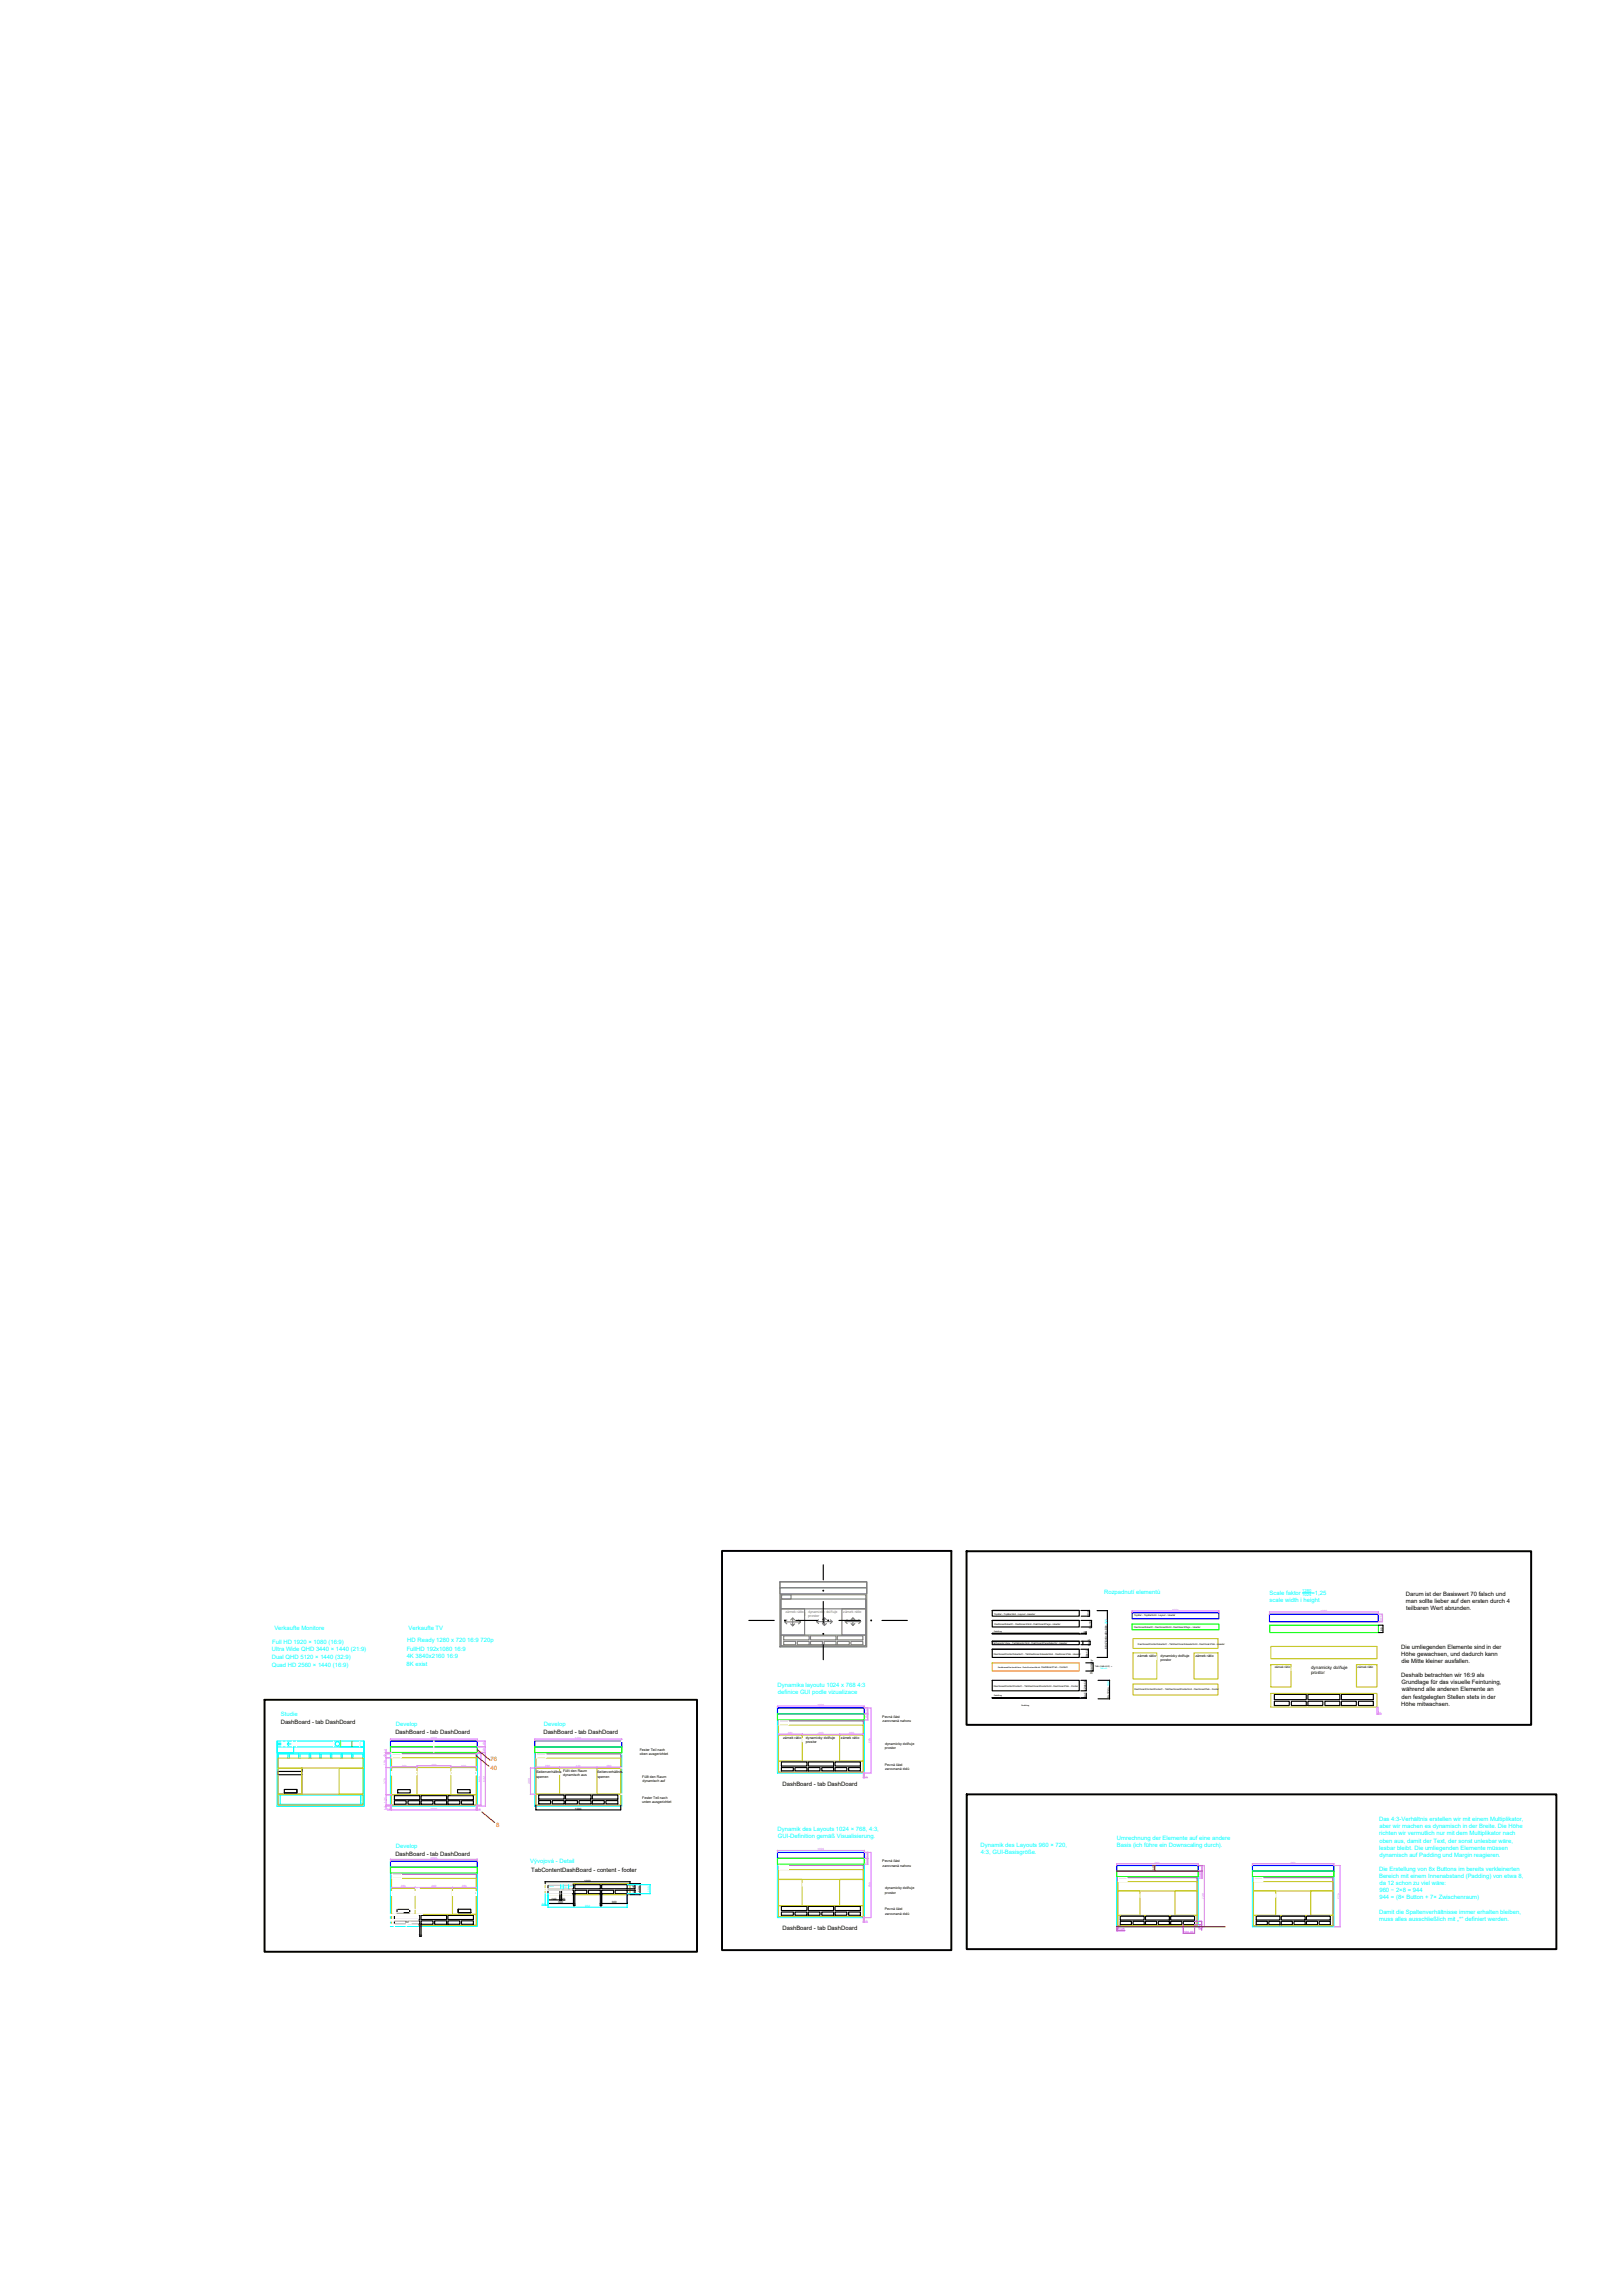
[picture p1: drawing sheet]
<svg xmlns="http://www.w3.org/2000/svg" width="210mm" height="297mm" viewBox="0 0 210 297" stroke-linecap="round" stroke-linejoin="round" font-family="sans-serif">
<defs><g id="words">
<g font-size=".8" fill="#0ff">
<text x="142.9" y="206.3">Rozpadnutí elementů</text>
<text x="164.3" y="206.3">Scale faktor</text>
<text x="164.3" y="207.2">scale width i height</text>
<text x="169.7" y="206.3">=1,25</text>
<text x="35.2" y="215.7">Quad HD 2560 × 1440 (16:9)</text>
<text x="35.2" y="214.7">Dual QHD 5120 × 1440 (32:9)</text>
<text x="35.2" y="213.6">Ultra Wide QHD 3440 × 1440 (21:9)</text>
<text x="35.2" y="212.6">Full HD 1920 × 1080 (16:9)</text>
<text x="35.5" y="210.8">Verkaufte Monitore</text>
<text x="52.6" y="215.5">8K exist</text>
<text x="52.6" y="213.6">FullHD 192x1080 16:9</text>
<text x="52.6" y="214.6">4K 3840x2160 16:9</text>
<text x="52.7" y="212.4">HD Ready 1280 x 720 16:9 720p</text>
<text x="52.9" y="210.8">Verkaufte TV</text>
<text x="36.4" y="221.9">Studie</text>
<text x="100.6" y="218.2">Dynamika layoutu 1024 x 768 4:3</text>
<text x="100.7" y="219.1">definice GUI podle vizualizace</text>
<text x="51.2" y="223.3">Develop</text>
<text x="70.4" y="223.3">Develop</text>
<text x="51.2" y="239.1">Develop</text>
<text x="100.6" y="236.9">Dynamik des Layouts 1024 × 768, 4:3,</text>
<text x="100.7" y="237.8">GUI-Definition gemäß Visualisierung.</text>
<text x="126.9" y="239">Dynamik des Layouts 960 × 720,</text>
<text x="126.9" y="239.9">4:3, GUI-Basisgröße.</text>
<text x="144.5" y="238.1">Umrechnung der Elemente auf eine andere</text>
<text x="144.5" y="239">Basis (ich führe ein Downscaling durch).</text>
<text x="178.5" y="235.6">Das 4:3-Verhältnis erstellen wir mit einem Multiplikator,</text>
<text x="178.5" y="237.5">richten wir vermutlich nur mit dem Multiplikator nach</text>
<text x="178.5" y="239.3">lesbar bleibt. Die umliegenden Elemente müssen</text>
<text x="178.5" y="236.5">aber wir machen es dynamisch in der Breite. Die Höhe</text>
<text x="178.5" y="238.4">oben aus, damit der Text, der sonst unlesbar wäre,</text>
<text x="68.6" y="241.1">Vývojová - Detail</text>
<text x="178.5" y="242">Die Erstellung von 8x Buttons im bereits verkleinerten</text>
<text x="178.5" y="243">Bereich mit einem Innenabstand (Padding) von etwa 8,</text>
<text x="178.5" y="240.2">dynamisch auf Padding und Margin reagieren.</text>
<text x="178.5" y="243.9">da 12 schon zu viel wäre:</text>
<text x="178.5" y="244.8">960 − 2×8 = 944</text>
<text x="178.5" y="245.7">944 = (8× Button + 7× Zwischenraum)</text>
<text x="178.5" y="247.6">Damit die Spaltenverhältnisse immer erhalten bleiben,</text>
<text x="178.5" y="248.5">muss alles ausschließlich mit „*“ definiert werden.</text>
</g>
<g font-size=".8">
<text x="181.9" y="206.5">Darum ist der Basiswert 70 falsch und</text>
<text x="181.9" y="207.4">man sollte lieber auf den ersten durch 4</text>
<text x="182" y="208.4">teilbaren Wert abrunden.</text>
<text x="181.3" y="213.3">Die umliegenden Elemente sind in der</text>
<text x="181.3" y="214.2">Höhe gewachsen, und dadurch kann</text>
<text x="181.4" y="215.2">die Mitte kleiner ausfallen.</text>
<text x="181.3" y="217">Deshalb betrachten wir 16:9 als</text>
<text x="181.3" y="220.7">Höhe mitwachsen.</text>
<text x="181.4" y="217.9">Grundlage für das visuelle Feintuning,</text>
<text x="181.4" y="219.8">den festgelegten Stellen stets in der</text>
<text x="181.4" y="218.8">während alle anderen Elemente an</text>
<text x="36.3" y="223">DashBoard - tab DashDoard</text>
<text x="51.2" y="224.3">DashBoard - tab DashDoard</text>
<text x="70.3" y="224.3">DashBoard - tab DashDoard</text>
<text x="101.3" y="231.1">DashBoard - tab DashDoard</text>
<text x="51.2" y="240.1">DashBoard - tab DashDoard</text>
<text x="68.7" y="242.2">TabContentDashBoard - content - footer</text>
<text x="101.3" y="249.8">DashBoard - tab DashDoard</text>
</g>
<g font-size=".8" fill="#cd2027">
<text x="63.5" y="227.9">76</text>
<text x="63.5" y="229">40</text>
<text x="64.2" y="236.3">8</text>
</g>
<g font-size=".6">
<text x="169.7" y="215.9">dynamicky dolňuje</text>
<text x="169.7" y="216.6">prostor</text>
</g>
<g font-size=".5" fill="#808080">
<text x="101.6" y="208.7">zámek rátio</text>
<text x="104.6" y="208.6">dynamicky dolňuje</text>
<text x="104.6" y="209.2">prostor</text>
<text x="109.1" y="208.7">zámek rátio</text>
</g>
<g font-size=".5" fill="#0ff">
<text x="168.5" y="206">1280</text>
<text x="168.5" y="206.5">1024</text>
</g>
<g font-size=".5">
<text x="147.2" y="214.4">zámek rátio</text>
<text x="150.2" y="214.3">dynamicky dolňuje</text>
<text x="150.2" y="214.9">prostor</text>
<text x="154.7" y="214.4">zámek rátio</text>
<text x="82.8" y="226.5">Fester Teil nach</text>
<text x="82.8" y="227.1">oben ausgerichtet</text>
<text x="101.3" y="225">zámek rátio</text>
<text x="104.3" y="225.5">prostor</text>
<text x="104.3" y="225">dynamicky dolňuje</text>
<text x="108.8" y="225">zámek rátio</text>
<text x="114.2" y="222.3">Pevná část</text>
<text x="114.2" y="222.8">zarovnaná nahoru</text>
<text x="114.5" y="226.3">prostor</text>
<text x="114.5" y="225.7">dynamicky dolňuje</text>
<text x="69.4" y="229.4">Seitenverhältnis</text>
<text x="69.4" y="230">sperren</text>
<text x="72.9" y="229.2">Füllt den Raum</text>
<text x="72.9" y="229.8">dynamisch aus</text>
<text x="77.3" y="229.4">Seitenverhältnis</text>
<text x="77.3" y="230">sperren</text>
<text x="83.1" y="230">Füllt den Raum</text>
<text x="83.1" y="232.7">Fester Teil nach</text>
<text x="83.1" y="233.3">unten ausgerichtet</text>
<text x="83.1" y="230.6">dynamisch auf</text>
<text x="114.5" y="228.5">Pevná část</text>
<text x="114.5" y="229">zarovnaná dolů</text>
<text x="114.2" y="240.9">Pevná část</text>
<text x="114.2" y="241.5">zarovnaná nahoru</text>
<text x="114.5" y="245">prostor</text>
<text x="114.5" y="244.4">dynamicky dolňuje</text>
<text x="114.5" y="247.1">Pevná část</text>
<text x="114.5" y="247.7">zarovnaná dolů</text>
</g>
<g font-size=".4">
<text x="141" y="209.2" transform="rotate(-90 141 209.2)">68=9</text>
<text x="140.5" y="211.3" transform="rotate(-90 140.5 211.3)">8</text>
<text x="140.8" y="214.5" transform="rotate(-90 140.8 214.5)">96=12</text>
<text x="141.1" y="213" transform="rotate(-90 141.1 213)">40=5</text>
<text x="141.2" y="210.8" transform="rotate(-90 141.2 210.8)">76=10</text>
<text x="143.3" y="213.3" transform="rotate(-90 143.3 213.3)">68+76+8+40+96= 288</text>
<text x="165" y="215.8">zámek rátio</text>
<text x="175.7" y="215.8">zámek rátio</text>
<text x="179" y="211" transform="rotate(-90 179 211)">85</text>
<text x="140.6" y="218.7" transform="rotate(-90 140.6 218.7)">124=16</text>
<text x="140.6" y="219.6" transform="rotate(-90 140.6 219.6)">8=1</text>
<text x="141.4" y="216.6" transform="rotate(-90 141.4 216.6)">Dynamicky</text>
<text x="143.6" y="219.7" transform="rotate(-90 143.6 219.7)">8+124 = 132</text>
<text x="74.4" y="234.1">1000</text>
<text x="71.4" y="245.8">140</text>
<text x="72.7" y="245.8">20</text>
<text x="75.6" y="243.4">1000</text>
<text x="82.2" y="244.3" transform="rotate(-90 82.2 244.3)">48</text>
<text x="82.2" y="245" transform="rotate(-90 82.2 245)">40</text>
<text x="82.8" y="244.7" transform="rotate(-90 82.8 244.7)">124</text>
<text x="54.2" y="250.5">16</text>
<text x="72.2" y="246.2">300</text>
<text x="74.1" y="246.5">16</text>
<text x="77.5" y="246.5">16</text>
<text x="79.2" y="246.2">300</text>
</g>
<g font-size=".4" fill="#df7fff">
<text x="151.7" y="208.4">1024</text>
<text x="170.9" y="208.5">1280</text>
<text x="178.8" y="209.7" transform="rotate(-90 178.8 209.7)">87,5</text>
<text x="105.8" y="220.7">1024</text>
<text x="112.3" y="221.6" transform="rotate(-90 112.3 221.6)">70</text>
<text x="178.3" y="221.7">15</text>
<text x="49.9" y="227.3" transform="rotate(-90 49.9 227.3)">48</text>
<text x="50" y="226.7" transform="rotate(-90 50 226.7)">12</text>
<text x="55.7" y="225">1024</text>
<text x="62.8" y="225.8" transform="rotate(-90 62.8 225.8)">68</text>
<text x="62.8" y="226.6" transform="rotate(-90 62.8 226.6)">68</text>
<text x="74.4" y="225">1024</text>
<text x="102" y="224.3">280</text>
<text x="105.9" y="224.4">440</text>
<text x="109.9" y="224.3">280</text>
<text x="112.3" y="222.3" transform="rotate(-90 112.3 222.3)">68</text>
<text x="112.7" y="225.5" transform="rotate(-90 112.7 225.5)">768</text>
<text x="49.9" y="230.7" transform="rotate(-90 49.9 230.7)">320</text>
<text x="49.9" y="228.4" transform="rotate(-90 49.9 228.4)">116</text>
<text x="50" y="233.2" transform="rotate(-90 50 233.2)">124</text>
<text x="52" y="228.5">300</text>
<text x="55.8" y="228.4">400</text>
<text x="59.7" y="228.5">300</text>
<text x="62.2" y="230.5" transform="rotate(-90 62.2 230.5)">608</text>
<text x="62.8" y="230.5" transform="rotate(-90 62.8 230.5)">632</text>
<text x="68.6" y="230.7" transform="rotate(-90 68.6 230.7)">308</text>
<text x="70.6" y="228.6">280</text>
<text x="74.5" y="228.6">440</text>
<text x="78.5" y="228.6">280</text>
<text x="111.9" y="230">12</text>
<text x="50" y="234.1" transform="rotate(-90 50 234.1)">12</text>
<text x="55.7" y="234.1">1000</text>
<text x="61.8" y="234.2">12</text>
<text x="105.8" y="239.4">1024</text>
<text x="51.9" y="244.2">280</text>
<text x="55.7" y="240.5">1024</text>
<text x="55.8" y="244.2">440</text>
<text x="59.8" y="244.2">280</text>
<text x="112.3" y="241" transform="rotate(-90 112.3 241)">68</text>
<text x="112.3" y="240.2" transform="rotate(-90 112.3 240.2)">70</text>
<text x="112.7" y="244.2" transform="rotate(-90 112.7 244.2)">768</text>
<text x="149.5" y="241.1">960</text>
<text x="155.8" y="245.6" transform="rotate(-90 155.8 245.6)">720</text>
<text x="167" y="241.1">960</text>
<text x="173.4" y="245.6" transform="rotate(-90 173.4 245.6)">720</text>
<text x="111.9" y="248.7">12</text>
</g>
<g font-size=".4" fill="#fff">
<text x="54.2" y="245.2" transform="rotate(-90 54.2 245.2)">4040</text>
<text x="50.3" y="248.9" transform="rotate(-90 50.3 248.9)">40</text>
<text x="51" y="247.4" transform="rotate(-90 51 247.4)">20</text>
<text x="51.5" y="249.8">140</text>
<text x="51.9" y="246.8">148</text>
<text x="52.8" y="248.8">20</text>
<text x="53.4" y="247.4" transform="rotate(-90 53.4 247.4)">40</text>
</g>
<g font-size=".4" fill="#0ff">
<text x="84.1" y="244.7" transform="rotate(-90 84.1 244.7)">100</text>
<text x="70.1" y="246.5">34</text>
<text x="75.7" y="246.7">932</text>
</g>
<text font-size=".4" fill="#cd2027" x="149.4" y="241.9" transform="rotate(-90 149.4 241.9)">68</text>
<g font-size=".4" fill="#f0f">
<text x="155.5" y="243" transform="rotate(-90 155.5 243)">65,63</text>
<text x="144.6" y="249.7">11,25</text>
<text x="153.3" y="250">131,25</text>
<text x="155.4" y="249.8" transform="rotate(-90 155.4 249.8)">37,5</text>
</g>
<g font-size=".3">
<text x="128.6" y="208.9">TopBar - TopBarGrid - Layout - Header</text>
<text x="146.8" y="209">TopBar - TopBarGrid - Layout - Header</text>
<text x="128.4" y="212.7">TabSelectorView - TabSelectorGrid - DashboardPageSelector - Header</text>
<text x="128.6" y="214.1">DashboardContentHeaderC - TabDashboardHeaderGrid - DashboardTab - Header</text>
<text x="128.6" y="211.1">Padding</text>
<text x="128.7" y="210.2">DashboardHeadC - DashboardGrid - DashboardPage - Header</text>
<text x="129.2" y="215.8">DashboardContentView</text>
<text x="132.2" y="215.8">-</text>
<text x="132.4" y="215.8">MainContentGrid</text>
<text x="134.6" y="215.8">- DashBoardTab - Content</text>
<text x="141.7" y="215.6">768-(288+132) =</text>
<text x="146.8" y="210.6">DashboardHeadC - DashboardGrid - DashboardPage - Header</text>
<text x="147.3" y="212.8">DashboardContentHeaderC - TabDashboardHeaderGrid - DashboardTab - Header</text>
<text x="128.6" y="218.3">DashboardContentFooterC - TabDashboardFooterGrid - DashboardTab - Footer</text>
<text x="128.6" y="219.4">Padding</text>
<text x="132.2" y="220.7">Padding</text>
<text x="146.8" y="218.7">DashboardContentFooterC - TabDashboardFooterGrid - DashboardTab - Footer</text>
</g>
<g font-size=".3" fill="#0ff">
<text x="142.4" y="215.9">348=45</text>
<text x="71.1" y="244.2">auto</text>
<text x="72.7" y="244.2">* 120</text>
<text x="73.7" y="244.2">auto</text>
</g>
</g></defs>
<!-- layer: Layer6 -->
<g fill="none" stroke="#0ff" stroke-width=".15">
<path d="M35.9 225.2v.8h11.2M35.9 226v.8h11.2M36 225.6h.4M36 225.5h.4M36 225.7h.4M36 226.9v6.6h11.1M36 226.9h11v6.6M36 226.9v.6M36 232.2h11.1M36 233.4h11.1M36.3 232.2v1.2M37.2 225.6l.2 .2"/>
<path d="M37.3 226.9v.6M37.4 225.4l-.2 .2h.5M37.5 226.9v.6M38 226v.8h-2.1M38.6 226.9v.6M38.8 226.9v.6M40 226.9v.6M40.2 226.9v.6M41.4 226.9v.6M41.6 226.9v.6M42.8 226.9v.6M42.9 226.9v.6"/>
<path d="M43.2 225.2v.8M44 226h3.1M44.1 226.9v.6M44.3 226.9v.6M45.5 226.9v.6M45.7 226.9v.6M46.6 225.2v.8h.5M46.7 232.2v1.2M47 233.7h.1M47 226.9v.6M47.1 225.2v8.5h-11.2h11.2v-8.5h-11.2v8.5h.1M50.5 225.2h11.3v8.5h-11.3z"/>
<path d="M69.2 225.2h11.3v8.5h-11.3zM100.6 221h11.3v8.4h-11.3zM100.6 239.7h11.3v8.4h-11.3zM50.5 240.8h11.3v8.4h-11.3zM144.5 241.3h10.6v8h-10.6zM162.1 241.3h10.5v8h-10.5z"/>
<circle cx="43.7" cy="225.6" r=".29"/>
</g>
<!-- layer: 0 -->
<g fill="none" stroke="#000" stroke-width=".15">
<path d="M96.9 209.6h3.3M103 209.6h2.8M106.5 202.4v2M106.5 207.2v2.8M106.5 212.8v1.9M108.6 209.6h2.7M114.1 209.6h3.3M128.4 208.4h11.3v.7h-11.3zM128.4 209.6h11.3v.9h-11.3zM128.4 211.3h11.3v.1h-11.3zM128.4 212.3h11.3v.5h-11.3zM128.4 213.4h11.3v1h-11.3z"/>
<path d="M128.4 217.4h11.3v1.3h-11.3zM128.4 219.6h11.3v.1h-11.3zM128.4 208.4h11.3M128.4 209.6h11.3M128.4 211.3h11.3M128.4 212.3h11.3M128.4 213.4h11.3M128.4 219.6h11.3M139.7 211.4h.9M139.7 219.7h.9M139.9 208.4h1.1v.7h-1.1M139.9 212.3h1.2v.5h-1.2"/>
<path d="M139.9 217.4h.7v1.3h-.7M139.9 211.3h.7M139.9 213.4h1v1h-1M139.9 219.6h.7M139.9 209.6h1.4M139.9 210.5h1.4M140.1 212.3v.5M140.5 215.1h1v1.1h-1M140.6 211.1v.3M140.6 219v.7M141.3 209.6v.9M142 208.4h1.3v6h-1.3"/>
<path d="M142.1 219.8h1.5M142.1 217.4h1.5M143.6 217.4v2.4M164.9 219.2h4.1v.7h-4.1zM169.3 219.2h4.1v.7h-4.1zM173.6 219.2h4.1v.7h-4.1zM36.8 231.5h1.6v.5h-1.6zM38.4 231.5v.5h-1.6M39.1 229.6h-3.1v-.4h3.1v-.5v3.4h-3.1M51 233h1.6v.4h-1.6zM51 232.3h3.3v.5h-3.3zM51.5 231.5h1.6v.5h-1.6z"/>
<path d="M52.8 233h1.5v.4h-1.5zM54.5 232.3h3.3v.5h-3.3zM54.5 233h1.5v.4h-1.5zM56.2 233h1.6v.4h-1.6zM58 232.3h3.3v.5h-3.3zM58 233h1.5v.4h-1.5zM59.2 231.5h1.6v.5h-1.6zM59.7 233h1.6v.4h-1.6zM69.7 232.9h1.6v.5h-1.6zM69.7 232.2h3.3v.6h-3.3zM71.5 232.9h1.5v.5h-1.5zM73.2 232.2h3.3v.6h-3.3z"/>
<path d="M73.2 232.9h1.5v.5h-1.5zM74.9 232.9h1.6v.5h-1.6zM76.7 232.2h3.3v.6h-3.3zM76.7 232.9h1.5v.5h-1.5zM78.4 232.9h1.6v.5h-1.6zM101.1 228.7h1.6v.4h-1.6zM101.1 228h3.3v.5h-3.3zM102.9 228.7h1.5v.4h-1.5zM104.6 228h3.3v.5h-3.3zM104.6 228.7h1.5v.4h-1.5zM106.3 228.7h1.6v.4h-1.6zM108.1 228h3.2v.5h-3.2z"/>
<path d="M108.1 228.7h1.5v.4h-1.5zM109.8 228.7h1.5v.4h-1.5zM164.9 220.1h1.9v.5h-1.9zM167.1 220.1h1.9v.5h-1.9zM169.3 220.1h1.9v.5h-1.9zM171.5 220.1h1.9v.5h-1.9zM173.6 220.1h1.9v.5h-1.9zM175.8 220.1h1.9v.5h-1.9zM51 248.5h1.6v.4h-1.6zM51 247.8h3.3v.5h-3.3zM52.8 248.5h1.5v.4h-1.5zM53 247v.4h-1.6h1.6v-.4h-1.6v.4"/>
<path d="M54.5 247.8h3.3v.5h-3.3zM54.5 248.5h1.5v.4h-1.5zM56.2 248.5h1.6v.4h-1.6zM58 247.8h3.3v.5h-3.3zM58 248.5h1.5v.4h-1.5zM59.3 247v.4h1.6h-1.6v-.4h1.6v.4M59.7 248.5h1.6v.4h-1.6zM70.9 244.5h1.6v.5h-1.6zM70.9 243.8h3.3v.6h-3.3zM70.9 245v1.3h3.3v-1.3M70.9 245.8h1.6M72.5 245v.8"/>
<path d="M72.7 244.5h1.5v.5h-1.5zM74.4 243.8h3.3v.6h-3.3zM74.4 244.5h1.5v.5h-1.5zM76.1 244.5h1.6v.5h-1.6zM77.9 243.8h3.3v.6h-3.3zM77.9 244.5h1.5v.5h-1.5zM77.9 245v1.3h3.3v-1.3M79.6 244.5h1.6v.5h-1.6zM101.1 247.4h1.6v.4h-1.6zM101.1 246.6h3.3v.6h-3.3zM102.9 247.4h1.5v.4h-1.5zM104.6 246.6h3.3v.6h-3.3z"/>
<path d="M104.6 247.4h1.5v.4h-1.5zM106.3 247.4h1.6v.4h-1.6zM108.1 246.6h3.2v.6h-3.2zM108.1 247.4h1.5v.4h-1.5zM109.8 247.4h1.5v.4h-1.5zM145 248.6h1.4v.4h-1.4zM145 247.9h3.1v.5h-3.1zM146.6 248.6h1.5v.4h-1.5zM148.2 247.9h3.1v.5h-3.1zM148.2 248.6h1.5v.4h-1.5zM149.9 248.6h1.4v.4h-1.4zM151.5 247.9h3.1v.5h-3.1z"/>
<path d="M151.5 248.6h1.4v.4h-1.4zM153.1 248.6h1.5v.4h-1.5zM162.6 248.6h1.4v.4h-1.4zM162.6 247.9h3v.5h-3zM164.2 248.6h1.4v.4h-1.4zM165.8 247.9h3.1v.5h-3.1zM165.8 248.6h1.4v.4h-1.4zM167.5 248.6h1.4v.4h-1.4zM169.1 247.9h3.1v.5h-3.1zM169.1 248.6h1.4v.4h-1.4zM170.7 248.6h1.5v.4h-1.5z"/>
</g>
<!-- layer: Layer4 -->
<g fill="none" stroke="#c8c92d" stroke-width=".15">
<path d="M146.6 212h11v1.3h-11zM146.6 213.8h3.1v3.4h-3.1zM146.6 217.9h11v1.4h-11zM154.5 213.8h3.1v3.4h-3.1zM164.5 213h13.7v1.6h-13.7zM164.5 215.4h2.6v2.9h-2.6zM164.5 219.1h13.7v1.8h-13.7zM175.5 215.4h2.7v2.9h-2.7zM36 227.5h11v1.2h-11zM36 228.7h3.1v3.4h-3.1zM36 232.1h11v1.4h-11zM43.9 228.7h3.1v3.4h-3.1z"/>
<path d="M50.7 227.4h10.9v1.3h-10.9zM50.7 228.7h3.3v3.5h-3.3zM50.7 232.2h10.9v1.3h-10.9zM58.3 228.7h3.3v3.5h-3.3zM69.3 227.5h11v1.2h-11zM69.3 228.7h3.1v3.4h-3.1zM69.3 232.1h11v1.4h-11zM77.2 228.7h3.1v3.4h-3.1zM100.7 223.2h11v1.3h-11zM100.7 224.5h3.1v3.3h-3.1zM100.7 227.8h11v1.5h-11zM108.7 224.5h3v3.3h-3z"/>
<path d="M50.7 243h10.9v1.3h-10.9zM50.7 244.3h3v3.4h-3zM50.7 247.7h10.9v1.4h-10.9zM58.6 244.3h3v3.4h-3zM70.6 243.7h10.9v1.4h-10.9zM100.7 241.9h11v1.2h-11zM100.7 243.1h3.1v3.4h-3.1zM100.7 246.5h11v1.5h-11zM108.7 243.1h3v3.4h-3zM144.6 243.4h10.3v1.2h-10.3zM144.6 244.6h2.9v3.2h-2.9zM144.6 247.8h10.3v1.3h-10.3z"/>
<path d="M152 244.6h2.9v3.2h-2.9zM162.2 243.4h10.3v1.2h-10.3zM162.2 244.6h2.9v3.2h-2.9zM162.2 247.8h10.3v1.3h-10.3zM169.6 244.6h2.9v3.2h-2.9z"/>
</g>
<path d="M146.5 208.6h11.2v.8h-11.2zM164.3 208.8h14.1v1h-14.1zM50.5 225.2h11.3v.8h-11.3zM69.2 225.2h11.3v.8h-11.3zM100.6 221h11.3v.7h-11.3zM100.6 239.7h11.3v.7h-11.3zM50.5 240.8h11.3v.8h-11.3zM144.5 241.3h10.6v.8h-10.6zM162.1 241.3h10.5v.8h-10.5z" fill="none" stroke="#00f" stroke-width=".15"/>
<path d="M146.5 210.1h11.2v.7h-11.2zM164.3 210.3h14.1v.9h-14.1zM50.5 226h11.3v.7h-11.3zM69.2 226h11.3v.8h-11.3zM100.6 221.7h11.3v.8h-11.3zM50.5 241.6h11.3v.7h-11.3zM100.6 240.4h11.3v.8h-11.3zM144.5 242.1h10.6v.7h-10.6zM162.1 242.1h10.5v.7h-10.5z" fill="none" stroke="#0f0" stroke-width=".15"/>
<path d="M50.7 226.9h10.9v6.6h-10.9zM69.3 226.9h11v6.6h-11zM100.7 222.6h11v6.7h-11zM50.7 242.5h10.9v6.6h-10.9zM100.7 241.3h11v6.7h-11zM144.6 242.9h10.3v6.2h-10.3zM162.2 242.9h10.3v6.2h-10.3z" fill="none" stroke="#a953a0" stroke-width=".15"/>
<!-- layer: Layer8 -->
<g fill="none" stroke="#df7fff" stroke-width=".15">
<path d="M146.5 208.4v.2M146.5 208.4h11.2M157.7 208.4v.2M164.3 208.5v.3M164.3 208.5h14.1M178.4 208.5v.3h.5v1h-.5M49.9 226.7h.8M49.9 233.7h.8M49.9 228.7h.8M50 226.3l-.1 .6h.8h-.8v.5h.8h-.8l.1 4.8h.7M50 232.2v1.3M50.1 234.2h.4"/>
<path d="M50.5 233.5v.7h.2v-.7M50.5 225.2v-.2h11.3v.2M50.7 233.5h-.7v.6M50.7 233.5v.7h10.9v-.7M50.7 228.5v.2M50.7 228.6h3.3M54 228.5v.1v-.2h4.3v.2v-.1M58.3 228.6h3.3M61.6 226.9h.6l.1 6.6h-.7M61.6 233.5v.7h.6M61.6 228.5v.2M61.8 225.2h1v.8h-1h1v7.7"/>
<path d="M61.8 233.5v.7M61.8 226.7h1M61.8 233.7h1M68.6 232.1h.7M68.6 228.7h.7M68.7 228.7v3.4M69.2 225.2v-.2h11.3v.2M69.3 228.6v.1M69.3 228.6h3.1M72.4 228.6v.1v-.1h4.8v.1v-.1M77.2 228.6h3.1M80.3 228.6v.1"/>
<path d="M100.6 221v-.3h11.3v.3M100.6 239.4v.2M100.6 239.4h11.3M100.7 224.3v.2M100.7 224.4h11M103.8 224.3v.2M108.7 224.3v.2M111.7 229.3v.7h.6M111.7 224.3v.2M111.9 229.3v.7M111.9 239.4v.2M111.9 221.7h.4"/>
<path d="M111.9 222.5h.4M112.3 221v1.5M112.3 239.7v1.5M112.3 221h-.4h.8v8.4h-.8M112.3 239.7h-.4h.8v8.4h-.8M178.2 221.7h.6M178.2 220.9v.9M178.4 220.9v.9M50.5 240.5v.3M50.5 240.5h11.3M50.7 244.2v.1M50.7 244.2h3"/>
<path d="M53.7 244.2v.1v-.1h4.9v.1v-.1M58.6 244.2h3M61.6 244.2v.1M61.8 240.5v.3M111.7 248.7h.6M111.7 248v.7M111.9 248v.7M111.9 240.4h.4M111.9 241.2h.4M144.5 241.1v.2M144.5 241.1h10.6M155.1 241.1v.2h.8v8h-.8"/>
<path d="M162.1 241.1h10.5M162.1 241.1v.2M172.6 241.1v.2h.8v8h-.8"/>
</g>
<!-- layer: 0 -->
<g fill="none" stroke="#df7fff" stroke-width=".13">
<path d="M146.5 208.4h.1M157.8 208.4h-.1M164.3 208.5h.1M178.4 208.5h-.1M178.9 208.8v.1M178.9 209.8h.1M49.9 228.6l.1 .1M49.9 226.9h.1M49.9 226.7h.1M49.9 233.7h.1M50 233.5v.1M50 232.2h.1"/>
<path d="M50 227.4h.1M50.5 225h.1M50.5 234.1v.1M50.7 228.5l-.1 .1M50.7 234.1l-.1 .1M54 228.5l-.1 .1M54 228.4l-.1 .1M58.4 228.5l-.1 .1M58.4 228.4l-.1 .1M61.6 234.1v.1M61.6 228.5v.1M61.8 225h.1"/>
<path d="M61.8 234.2h.1M62.2 226.9h.1M62.2 233.5l.1 .1M62.8 225.2h.1M62.8 226h.1M62.8 233.7h.1M62.8 226.7h.1M68.6 232.1h.1M68.6 228.7h.1M69.2 225h.1M69.3 228.6h.1M72.4 228.6h.1"/>
<path d="M77.3 228.6h-.1M80.3 228.6h.1M80.5 225h-.1M100.6 220.7h.1M100.6 239.4h.1M100.8 224.3l-.1 .1M103.8 224.3v.1M103.8 224.4h.1M108.7 224.4h-.1M108.7 224.3l-.1 .1M111.7 224.3v.1M111.7 230h.1"/>
<path d="M111.9 220.7h.1M111.9 230h.1M111.9 239.4h.1M112.3 220.9v.1M112.3 221.7h.1M112.3 222.5h.1M112.3 239.6v.1M112.7 220.9v.1M112.7 229.4h.1M112.7 239.6v.1M178.2 221.7v.1M178.4 221.7l-.1 .1"/>
<path d="M50.5 240.5v.1M50.7 244.2h-.1M53.7 244.2h.1M58.6 244.2h.1M61.6 244.2h.1M61.8 240.5v.1M111.7 248.7h.1M111.9 248.7h.1M112.3 240.4h.1M112.3 241.2h.1M112.7 248.1h.1M144.5 241.1h.1"/>
<path d="M155.1 241.1h-.1M155.8 241.3l.1 .1M155.8 249.2l.1 .1M162.1 241.1h.1M172.6 241.1h.1M173.4 241.3v.1M173.4 249.2v.1"/>
</g>
<!-- layer: Layer8 -->
<g fill="none" stroke="#fff" stroke-width=".15">
<path d="M147.4 215.3l-.2 .2 .2 .3M147.9 215.3l.3-.3 .2 .3M147.9 215.8l.3 .2M148.2 215v1l.2-.2M148.9 215.3l.3 .2h-2M149.2 215.5l-.3 .3M149.7 214.3v.4M151.5 215.3l-.3 .2 .3 .2M152 215.3l.3-.3 .2 .3M152 215.8l.3 .2M152.3 215v1l.2-.2M153 215.3l.3 .2h-2.1"/>
<path d="M153.3 215.5l-.3 .2M155.2 215.3l-.3 .2 .3 .2M155.7 215.3l.3-.3 .2 .3M155.7 215.8l.3 .2M156 215v1l.2-.2M156.7 215.3l.3 .2h-2.1M157 215.5l-.3 .2M165.1 216.6l-.2 .2 .2 .2M165.6 216.6l.2-.2 .2 .2M165.6 217l.2 .2M165.8 216.4v.8l.2-.2M166.4 216.6l.2 .2h-1.7"/>
<path d="M166.6 216.8l-.2 .2M167.1 215.7v.4M171.4 217.1l-.4 .3 .4 .3M172 217.1l.3-.4 .3 .4M172 217.7l.3 .3M172.3 216.7v1.3l.3-.3M173.3 217.1l.3 .3h-2.6M173.6 217.4l-.3 .3M176.1 216.6l-.2 .2 .2 .2M176.6 216.6l.2-.2 .2 .2M176.6 217l.2 .2M176.8 216.4v.8l.2-.2"/>
<path d="M177.4 216.6l.2 .2h-1.7M177.6 216.8l-.2 .2M35.9 224.8v-.4h11.2v.4M36.5 225.2v.8M37 225.2v.8M37.8 225.2v.8M38.4 225.2v.8M43.2 225.2v.8M46.6 225.2v.8M47.5 225.2h.3l.1 8.5h-.4M50.7 229.6v-.4h3.3v.4h-3.3h3M56.1 225.2v1.5"/>
<path d="M58.6 229.6h3h-3.3v-.4h3.3v.4M69.3 225.2h12.9h-1.7M70.1 230.2l-.2 .2 .2 .3M70.6 230.2l.3-.3 .2 .3M70.6 230.7l.3 .2M70.9 229.9v1l.2-.2M71.6 230.2l.3 .2h-2M71.9 230.4l-.3 .3M72.4 229.2v.4M74.2 230.1l-.2 .3 .2 .2M74.7 230.1l.3-.2 .2 .2M74.7 230.6l.3 .3"/>
<path d="M75 229.9v1l.2-.3M75.7 230.1l.3 .3h-2M76 230.4l-.3 .2M77.9 230.1l-.3 .3 .3 .2M78.4 230.1l.3-.2 .2 .2M78.4 230.6l.3 .3M78.7 229.9v1l.2-.3M79.4 230.1l.3 .3h-2.1M79.7 230.4l-.3 .2M80.5 226.9h1.8v5.2h-2h1.9v-3.4h-1.9M82.2 225v.3M101.5 225.9l-.2 .3 .2 .2"/>
<path d="M102 225.9l.3-.3 .2 .3M102 226.4l.3 .3M102.3 225.6v1.1l.2-.3M103 225.9l.3 .3h-2M103.3 226.2l-.3 .2M103.8 224.9v.4M105.6 225.9l-.2 .2 .2 .3M106.1 225.9l.3-.3 .2 .3M106.1 226.4l.3 .2M106.4 225.6v1l.2-.2M107.2 225.9l.2 .2h-2M107.4 226.1l-.2 .3"/>
<path d="M109.3 225.9l-.2 .2 .2 .3M109.8 225.9l.3-.3 .2 .3M109.8 226.4l.3 .2M110.1 225.6v1l.2-.2M110.8 225.9l.3 .2h-2M111.1 226.1l-.3 .3M53.7 244.7v.5h-3h3v-.5h-3v.5M58.6 245.2h3h-3v-.5h3v.5M103.8 243.6v.4M147.5 245v.5M165.1 245v.5"/>
</g>
<!-- layer: 0 -->
<g fill="none" stroke="#fff" stroke-width=".15">
<path d="M146.9 211.2h1.2v.5h-1.2zM148.2 211.1h1.2v.6h-1.2zM164.7 212h1.6v.7h-1.6zM166.4 211.9h1.6v.7h-1.6zM168.1 212h1.6v.7h-1.6zM169.8 211.9h1.6v.7h-1.6zM171.5 212h1.5v.7h-1.5zM173.2 212h1.5v.7h-1.5zM174.9 212h1.5v.7h-1.5zM176.6 211.9h1.5v.7h-1.5zM50.7 226.9h1.2v.5h-1.2zM69.4 226.9h1.3v.6h-1.3z"/>
<path d="M100.8 222.6h1.3v.6h-1.3zM48.5 247.7h2.2M48.5 249.1h5.6M48.5 247.7v1.4M49.6 248.9h4.5M49.6 248.9v.2M49.6 248.5h4.5M49.6 248.3h4.5M49.7 248.3v.2M50.3 247.8h.7M50.3 247.8v.5M50.4 248.5v.4"/>
<path d="M50.7 242.5h1.3v.5h-1.3zM51 247.7h1.2M51 247.4h1.2M51 247v.7M51 249.8h1.6M51.4 247v-.2h1.6v.2M52.6 248.9h.6M52.6 248.7v.2M52.6 249v.8M52.8 248.7v.2M53 247h.4v.4h-.4M53 247h1.6"/>
<path d="M53.7 247.7h.9M53.7 244.3h.5v.9h-.5M53.7 244.7h.5M54.2 247.7h-4.6v.1h4.6M54.3 249v1.2h-3.3v-1.2v.8M54.6 247v.7M70.1 243.7h3.9M70.1 243.8h3.9M70.1 243.7v.1M74 245h-3.8v.1h3.8M74 244.4h-3.8v.1h3.8M100.8 241.3h1.3v.6h-1.3z"/>
<path d="M144.7 242.9h1.2v.5h-1.2zM162.3 242.9h1.1v.5h-1.1z"/>
</g>
<!-- layer: Layer8 -->
<path d="M44.1 225.2v.8M45.5 225.2v.8" fill="none" stroke="#58ba48" stroke-width=".15"/>
<g fill="none" stroke="#000" stroke-width=".15">
<path d="M178.4 210.3h.6v.9h-.6M69.3 233.5v.7h11v-.7M54.3 249v1.5h.2v-1.5M70.6 243.4v.3M70.6 243.4h10.9M72.5 245.8h.6M72.5 245v.8M72.7 245v.8M74.2 245v1.6M74.2 246.5h.2M74.4 245v1.6M77.7 246.5h.2"/>
<path d="M77.7 245v1.6M77.9 245v1.6M81.2 243.8h1v.6h-1M81.2 244.5h1M81.2 245h1M81.5 243.4v.3h1.4M81.5 245.1h1.4M82.2 244.5v.5M82.8 243.7v1.4"/>
</g>
<!-- layer: 0 -->
<g fill="none" stroke="#000" stroke-width=".13">
<path d="M140.5 211.4h.1M140.5 211.3h.1M140.6 218.7v.1M140.6 217.4h.1M140.6 219.7h.1M140.6 219.6v.1M140.8 214.4h.1M140.8 213.3l.1 .1M141 208.3v.1M141 209.1h.1M141.1 212.8h.1M141.1 212.3v.1"/>
<path d="M141.2 209.6l.1 .1M141.2 210.5h.1M141.4 215.1h.1M141.4 216.2h.1M143.3 208.4h.1M143.3 214.4h.1M143.6 219.8h.1M143.6 217.4h.1M179 211.2h.1M179 210.3h.1M69.3 234.1v.1M80.3 234.1v.1"/>
<path d="M54.3 250.5h.1M54.5 250.5h.1M70.6 243.4l-.1 .1M70.9 245.8h.1M70.9 246.2v.1M72.4 245.8h.1M72.7 245.8h.1M74.2 246.2v.1M74.2 246.5v.1M74.4 246.5v.1M77.7 246.5v.1M77.9 246.2l-.1 .1"/>
<path d="M77.9 246.5l-.1 .1M81.2 246.2l-.1 .1M81.5 243.4v.1M82.2 244.4h.1M82.2 243.8h.1M82.2 244.5v.1M82.2 245h.1M82.8 245.1h.1M82.8 243.7h.1"/>
</g>
<g fill="none" stroke="#fff" stroke-width=".13">
<path d="M35.9 224.4h-.1M47.1 224.4h.1M47.8 233.7h.1M47.8 225.2h.1M82.2 228.7h.1M82.2 232.1h.1M82.2 225.2h.1M82.3 226.9h.1M82.3 232.1h.1M48.5 247.7h.1M48.5 249.1h.1M49.6 249.1h.1"/>
<path d="M49.6 248.9v.1M49.6 247.8h.1M49.6 247.7h.1M49.6 248.3l.1 .1M49.6 248.5h.1M50.3 248.3v.1M50.3 247.8h.1M50.3 248.5h.1M50.3 248.9l.1 .1M51 247.7h.1M51 247.4v.1M51 249.8h.1"/>
<path d="M51 250.2h.1M51.4 246.8h.1M52.6 249.8h.1M52.6 248.8v.1M52.8 248.8v.1M53 246.8h.1M53.4 247h.1M53.4 247.4v.1M54.2 244.3h.1M54.2 244.7h.1M54.2 245.2h.1M54.3 250.2h.1"/>
<path d="M54.6 247.7h.1M54.6 247h.1M70.1 243.7h.1M70.1 243.8h.1M70.2 244.4h.1M70.2 244.5v.1M70.2 245.1h.1M70.2 245h.1"/>
</g>
<!-- layer: Layer8 -->
<path d="M168.6 206.1h1.1M70.1 246.5h.5M70.6 245v1.5h.3v-1.5v1.8l10.3-.1v-1.7h2.9M72.6 243.8v.6M72.9 243.8v.6M73.6 243.8v.6M81.2 243.8h2.9M84.1 243.8v1.2" fill="none" stroke="#0ff" stroke-width=".15"/>
<!-- layer: 0 -->
<path d="M70.6 246.5h-.1M70.9 246.5h.1M70.9 246.7v.1M81.2 246.7l-.1 .1M84.1 243.8h.1M84.1 245h.1" fill="none" stroke="#0ff" stroke-width=".13"/>
<!-- layer: Layer8 -->
<path d="M144.5 249.8h1.1M144.5 249.3v.5M144.6 249.1v.7M153.1 249v1.1M153.1 250.1h1.5M154.6 248.6h.9M155.1 241.3h.5M155.1 242.1h.5M155.5 248.6v1.1M155.5 249h-.9v1.1M155.6 241.3v1.7" fill="none" stroke="#f0f" stroke-width=".15"/>
<!-- layer: 0 -->
<path d="M144.5 249.8h.1M144.6 249.8h.1M153.1 250.1h.1M154.6 250.1h.1M155.5 248.5v.1M155.5 249h.1M155.6 241.3v.1M155.6 242.1h.1" fill="none" stroke="#f0f" stroke-width=".13"/>
<!-- layer: Layer8 -->
<path d="M61.6 227.1l1.7 1.4M61.8 226.4l1.6 1.3M62.4 234.4l1.6 1.4M144.5 249.3h14.1M144.5 242.1h10.6M149.1 241.3h.4M149.4 241.3v.8" fill="none" stroke="#cd2027" stroke-width=".15"/>
<!-- layer: 0 -->
<path d="M149.4 242.1h.1M149.4 241.3l.1 .1" fill="none" stroke="#cd2027" stroke-width=".13"/>
<path d="M128.4 215.1h11.3v1.1h-11.3z" fill="none" stroke="#f8991e" stroke-width=".15"/>
<g fill="none" stroke="#808080" stroke-width=".15">
<path d="M100.9 204.6h11.3v8.5h-11.3zM100.9 204.6h11.3v.8h-11.3zM100.9 205.4h11.3v.8h-11.3zM101.1 206.3h10.9v6.6h-10.9zM101.1 206.9h10.9v1.2h-10.9zM101.1 208.1h3v3.4h-3zM101.1 211.5h10.9v1.4h-10.9zM101.1 206.3h1.3v.6h-1.3zM101.4 212.4h1.6v.4h-1.6zM101.4 211.6h3.3v.6h-3.3zM101.8 209.6l-.2 .2 .2 .3M102.3 209.6l.3-.3 .2 .3"/>
<path d="M102.3 210.1l.3 .2M102.6 209.3v1l.2-.2M103.2 212.4h1.5v.4h-1.5zM103.3 209.6l.3 .2h-2M103.6 209.8l-.3 .3M104.1 208.6v.4M104.9 211.6h3.3v.6h-3.3zM104.9 212.4h1.5v.4h-1.5zM105.9 209.6l-.2 .2 .2 .2M106.4 209.5l.3-.2 .2 .2M106.4 210l.3 .3M106.6 212.4h1.6v.4h-1.6z"/>
<path d="M106.7 209.3v1l.2-.3M107.4 209.6l.3 .2h-2M107.7 209.8l-.3 .2M108.4 211.6h3.3v.6h-3.3zM108.4 212.4h1.5v.4h-1.5zM109 208.1h3v3.4h-3zM109.6 209.6l-.2 .2 .2 .2M110.1 212.4h1.6v.4h-1.6zM110.1 209.5l.3-.2 .2 .2M110.1 210l.3 .3M110.4 209.3v1l.2-.3M111.1 209.6l.3 .2h-2"/>
<path d="M111.4 209.8l-.3 .2"/>
</g>
<g fill="#000" stroke="#000" stroke-width=".13">
<circle cx="101.6" cy="209.6" r=".06"/>
<circle cx="106.5" cy="211.4" r=".06"/>
<circle cx="106.5" cy="205.8" r=".06"/>
<circle cx="107.2" cy="209.6" r=".06"/>
<circle cx="112.7" cy="209.6" r=".06"/>
</g>
<path d="M34.2 219.9h56v32.6h-56zM93.4 200.6h29.7v51.7h-29.7zM125.1 200.7h73v22.4h-73zM125.1 232.1h76.3v20.1h-76.3z" fill="none" stroke="#000" stroke-width=".25"/>
<use href="#words"/>
</svg>
